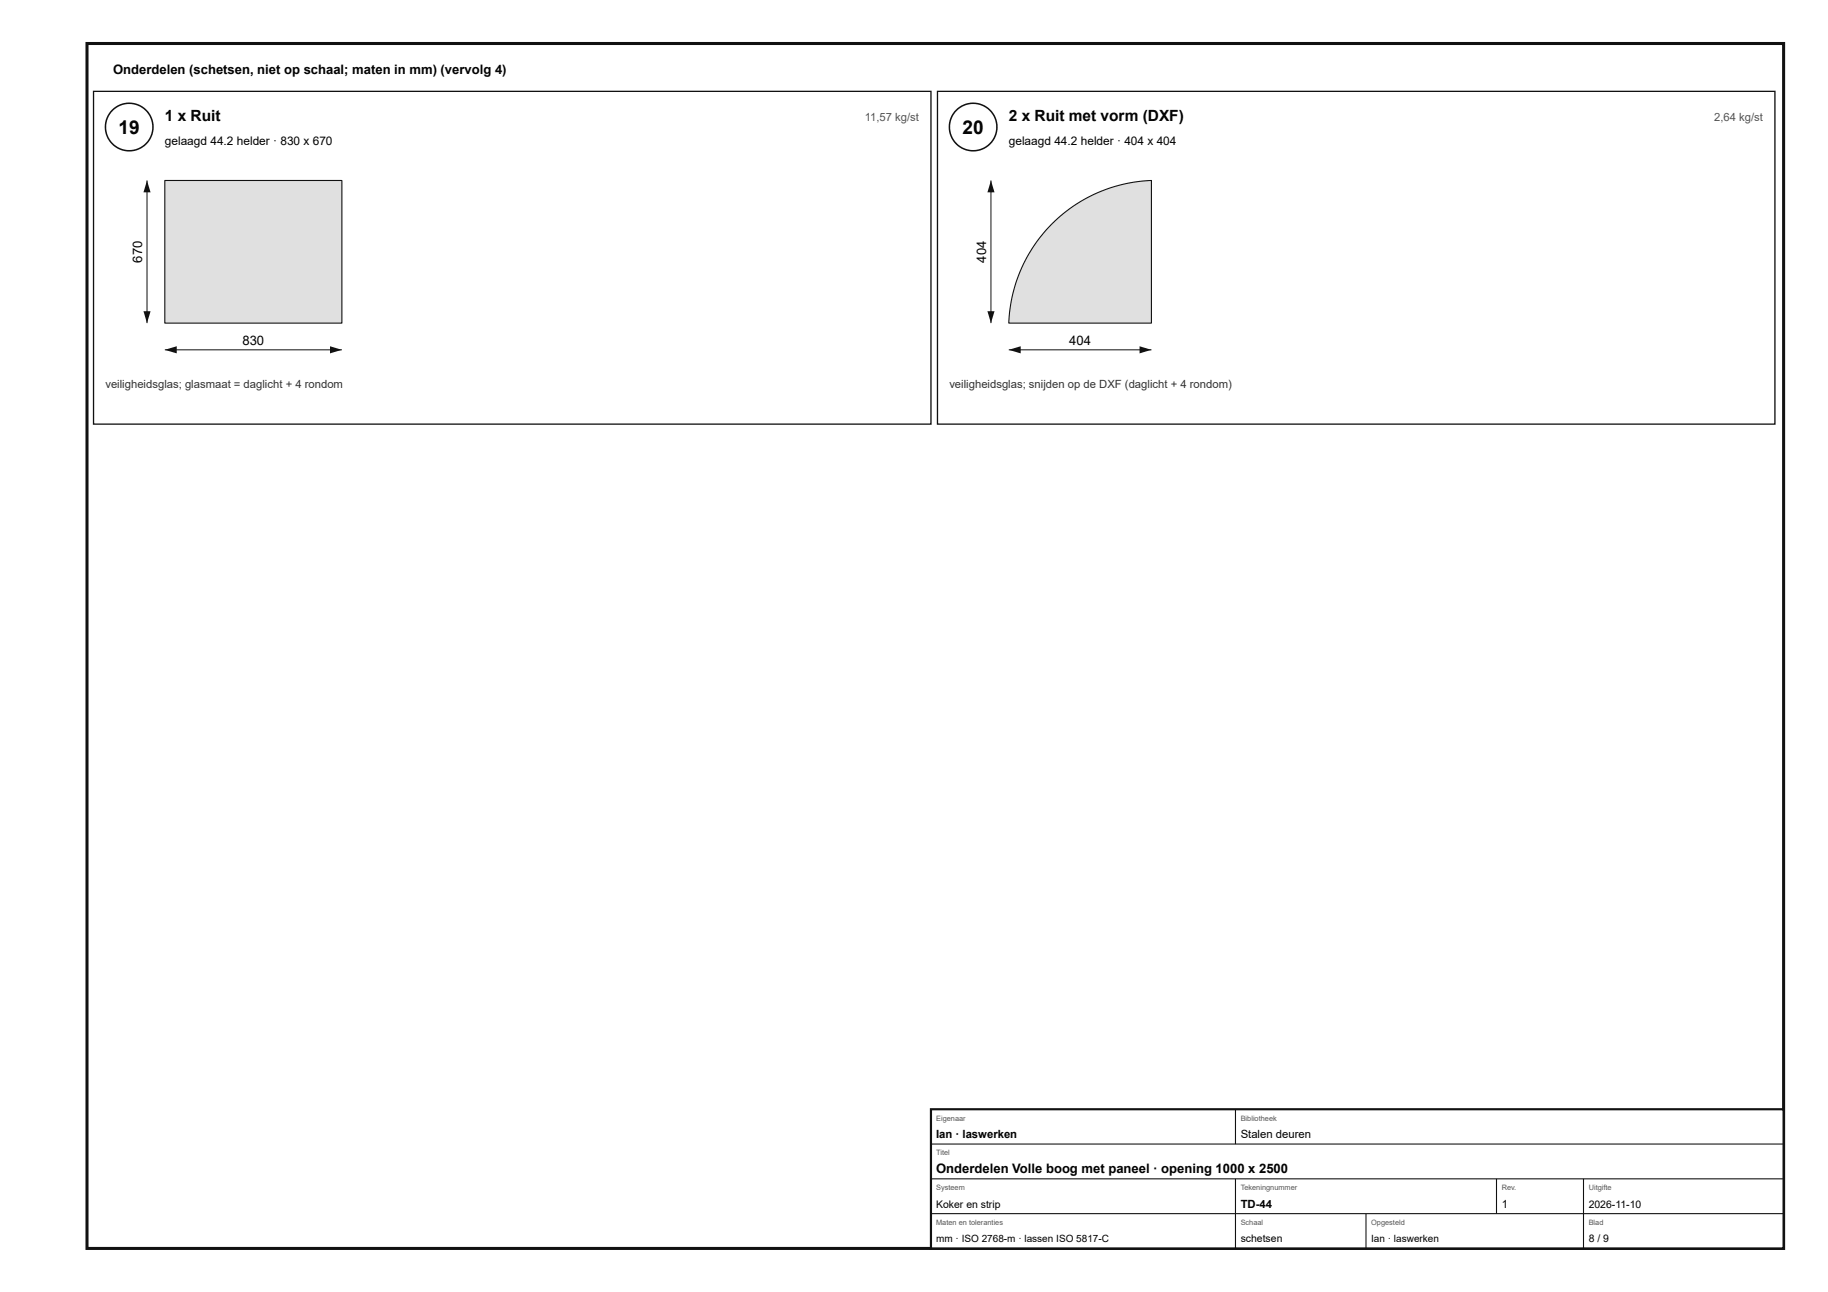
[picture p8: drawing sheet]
<svg xmlns="http://www.w3.org/2000/svg" width="420mm" height="297mm" viewBox="0 0 420 297" stroke-linecap="round" stroke-linejoin="round" font-family="sans-serif">
<defs><g id="words">
<g font-size="4.4">
<text x="27.3" y="30.8">19</text>
<text x="221.3" y="30.8">20</text>
</g>
<g font-size="3.6">
<text x="37.9" y="27.8">1 x Ruit</text>
<text x="231.9" y="27.8">2 x Ruit met vorm (DXF)</text>
</g>
<g font-size="3">
<text x="26" y="17">Onderdelen (schetsen, niet op schaal; maten in mm) (vervolg 4)</text>
<text x="32.7" y="60.4" transform="rotate(-90 32.7 60.4)">670</text>
<text x="226.7" y="60.4" transform="rotate(-90 226.7 60.4)">404</text>
<text x="55.7" y="79.3">830</text>
<text x="245.8" y="79.3">404</text>
<text x="215.2" y="269.6">Onderdelen Volle boog met paneel · opening 1000 x 2500</text>
</g>
<g font-size="2.7">
<text x="37.9" y="33.3">gelaagd 44.2 helder · 830 x 670</text>
<text x="231.9" y="33.3">gelaagd 44.2 helder · 404 x 404</text>
</g>
<g font-size="2.6" fill="#555">
<text x="198.8" y="27.8">11,57 kg/st</text>
<text x="394" y="27.8">2,64 kg/st</text>
</g>
<g font-size="2.6" fill="#333">
<text x="24.2" y="89.3">veiligheidsglas; glasmaat = daglicht + 4 rondom</text>
<text x="218.2" y="89.3">veiligheidsglas; snijden op de DXF (daglicht + 4 rondom)</text>
</g>
<g font-size="2.6">
<text x="215.2" y="261.6">Ian · laswerken</text>
<text x="285.2" y="261.6">Stalen deuren</text>
<text x="285.2" y="277.6">TD-44</text>
<text x="345.2" y="277.6">1</text>
</g>
<g font-size="2.4">
<text x="215.2" y="277.6">Koker en strip</text>
<text x="365.2" y="277.6">2026-11-10</text>
<text x="285.2" y="285.6">schetsen</text>
<text x="365.2" y="285.6">8 / 9</text>
</g>
<g font-size="2.3">
<text x="215.2" y="285.6">mm · ISO 2768-m · lassen ISO 5817-C</text>
<text x="315.2" y="285.6">Ian · laswerken</text>
</g>
<g font-size="1.7" fill="#555">
<text x="215.2" y="257.6">Eigenaar</text>
<text x="285.2" y="257.6">Bibliotheek</text>
<text x="215.2" y="265.6">Titel</text>
<text x="215.2" y="273.6">Systeem</text>
<text x="285.2" y="273.6">Tekeningnummer</text>
<text x="345.2" y="273.6">Rev.</text>
<text x="365.2" y="273.6">Uitgifte</text>
<text x="215.2" y="281.6">Maten en toleranties</text>
<text x="285.2" y="281.6">Schaal</text>
<text x="315.2" y="281.6">Opgesteld</text>
<text x="365.2" y="281.6">Blad</text>
</g>
</g></defs>
<path d="M20 10h390v277h-390z" fill="none" stroke="#111" stroke-width=".7" stroke-linecap="butt"/>
<path d="M21.5 21h192.5v76.5h-192.5z" fill="none" stroke="#111" stroke-width=".3"/>
<circle cx="29.7" cy="29.2" r="5.5" fill="#fff"/>
<circle cx="29.7" cy="29.2" r="5.5" fill="none" stroke="#111" stroke-width=".35"/>
<path d="M37.9 41.5h40.7v32.8h-40.7z" fill="#d6e4e9"/>
<path d="M37.9 41.5h40.7v32.8h-40.7z" fill="none" stroke="#111" stroke-width=".25"/>
<path d="M37.9 80.4h40.7" fill="none" stroke="#111" stroke-width=".23"/>
<g fill="#111">
<path d="M37.9 80.4l2.7-.8v1.6z"/>
<path d="M75.9 79.6l2.7 .8-2.7 .8z"/>
</g>
<path d="M33.8 41.5v32.8" fill="none" stroke="#111" stroke-width=".23"/>
<g fill="#111">
<path d="M33.8 41.5l.8 2.7h-1.6z"/>
<path d="M33 71.5h1.6l-.8 2.8z"/>
</g>
<path d="M215.5 21h192.5v76.5h-192.5z" fill="none" stroke="#111" stroke-width=".3"/>
<circle cx="223.7" cy="29.2" r="5.5" fill="#fff"/>
<circle cx="223.7" cy="29.2" r="5.5" fill="none" stroke="#111" stroke-width=".35"/>
<path d="M241.8 51.4a34 34 0 0 1 22.9-9.9v32.8h-32.8a34.1 34.1 0 0 1 9.9-22.9z" fill="#d6e4e9"/>
<path d="M241.8 51.4a34 34 0 0 1 22.9-9.9v32.8h-32.8a34.1 34.1 0 0 1 9.9-22.9z" fill="none" stroke="#111" stroke-width=".25"/>
<path d="M231.9 80.4h32.8" fill="none" stroke="#111" stroke-width=".23"/>
<g fill="#111">
<path d="M231.9 80.4l2.7-.8v1.6z"/>
<path d="M261.9 79.6l2.8 .8-2.8 .8z"/>
</g>
<path d="M227.8 41.5v32.8" fill="none" stroke="#111" stroke-width=".23"/>
<g fill="#111">
<path d="M227.8 41.5l.8 2.7h-1.6z"/>
<path d="M227 71.5h1.6l-.8 2.8z"/>
</g>
<path d="M214 255h196v32h-196z" fill="#fff"/>
<path d="M214 255h196v32h-196z" fill="none" stroke="#111" stroke-width=".5"/>
<path d="M284 255v8M214 263h196M214 271h196M214 279h196M284 271v16M314 279v8M344 271v8M364 271v16" fill="none" stroke="#111" stroke-width=".25"/>
<use href="#words"/>
</svg>
